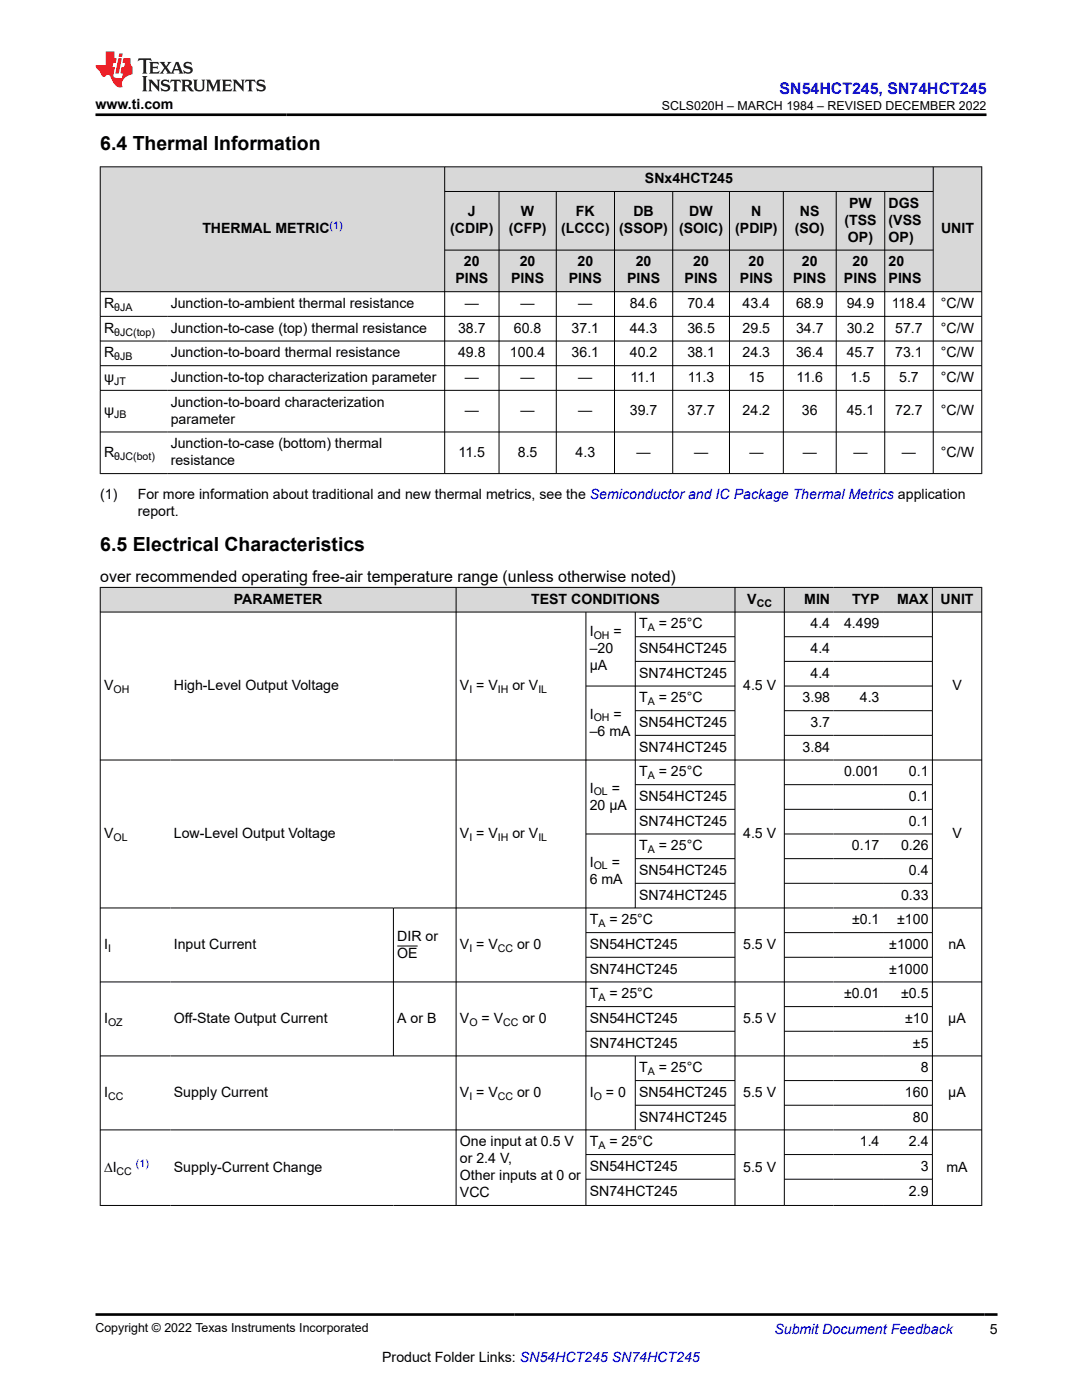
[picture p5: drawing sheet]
<svg xmlns="http://www.w3.org/2000/svg" width="216mm" height="279mm" viewBox="0 0 216 279" stroke-linecap="round" stroke-linejoin="round" font-family="sans-serif">
<defs><g id="words">
<g font-size="3.9">
<text x="20" y="29.9">6.4 Thermal Information</text>
<text x="20" y="110">6.5 Electrical Characteristics</text>
</g>
<text font-size="3.2" fill="#00f" x="155.6" y="18.7">SN54HCT245, SN74HCT245</text>
<text font-size="3.2" x="20" y="116.2">over recommended operating free-air temperature range (unless otherwise noted)</text>
<g font-size="2.8">
<text x="19.1" y="21.8">www.ti.com</text>
<text x="128.7" y="36.6">SNx4HCT245</text>
<text x="169.4" y="41.5">PW</text>
<text x="177.3" y="41.5">DGS</text>
<text x="40.4" y="46.6">THERMAL METRIC</text>
<text x="89.8" y="46.6">(CDIP)</text>
<text x="93.4" y="43.2">J</text>
<text x="101.5" y="46.6">(CFP)</text>
<text x="104" y="43.2">W</text>
<text x="112" y="46.6">(LCCC)</text>
<text x="114.9" y="43.2">FK</text>
<text x="123.6" y="46.6">(SSOP)</text>
<text x="126.4" y="43.2">DB</text>
<text x="135.5" y="46.6">(SOIC)</text>
<text x="137.5" y="43.2">DW</text>
<text x="146.7" y="46.6">(PDIP)</text>
<text x="149.9" y="43.2">N</text>
<text x="158.6" y="46.6">(SO)</text>
<text x="159.6" y="43.2">NS</text>
<text x="168.5" y="44.9">(TSS</text>
<text x="177.3" y="44.9">(VSS</text>
<text x="187.8" y="46.6">UNIT</text>
<text x="92.6" y="53.2">20</text>
<text x="103.7" y="53.2">20</text>
<text x="115.2" y="53.2">20</text>
<text x="126.9" y="53.2">20</text>
<text x="138.3" y="53.2">20</text>
<text x="149.4" y="53.2">20</text>
<text x="160" y="53.2">20</text>
<text x="169.2" y="48.3">OP)</text>
<text x="170.1" y="53.2">20</text>
<text x="177.3" y="48.3">OP)</text>
<text x="177.3" y="53.2">20</text>
<text x="90.9" y="56.6">PINS</text>
<text x="102" y="56.6">PINS</text>
<text x="113.5" y="56.6">PINS</text>
<text x="125.1" y="56.6">PINS</text>
<text x="136.6" y="56.6">PINS</text>
<text x="147.6" y="56.6">PINS</text>
<text x="158.3" y="56.6">PINS</text>
<text x="168.4" y="56.6">PINS</text>
<text x="177.3" y="56.6">PINS</text>
<text x="20.8" y="61.5">R</text>
<text x="34.1" y="61.5">Junction-to-ambient thermal resistance</text>
<text x="92.7" y="61.5">—</text>
<text x="103.9" y="61.5">—</text>
<text x="115.4" y="61.5">—</text>
<text x="125.7" y="61.5">84.6</text>
<text x="137.2" y="61.5">70.4</text>
<text x="148.2" y="61.5">43.4</text>
<text x="158.8" y="61.5">68.9</text>
<text x="169" y="61.5">94.9</text>
<text x="178" y="61.5">118.4</text>
<text x="187.8" y="61.5">°C/W</text>
<text x="20.8" y="66.4">R</text>
<text x="20.8" y="71.3">R</text>
<text x="34.1" y="66.4">Junction-to-case (top) thermal resistance</text>
<text x="34.1" y="71.3">Junction-to-board thermal resistance</text>
<text x="91.4" y="66.4">38.7</text>
<text x="91.4" y="71.3">49.8</text>
<text x="101.8" y="71.3">100.4</text>
<text x="102.5" y="66.4">60.8</text>
<text x="114.1" y="66.4">37.1</text>
<text x="114.1" y="71.3">36.1</text>
<text x="125.7" y="66.4">44.3</text>
<text x="125.7" y="71.3">40.2</text>
<text x="137.2" y="66.4">36.5</text>
<text x="137.2" y="71.3">38.1</text>
<text x="148.2" y="66.4">29.5</text>
<text x="148.2" y="71.3">24.3</text>
<text x="158.8" y="66.4">34.7</text>
<text x="158.8" y="71.3">36.4</text>
<text x="169" y="66.4">30.2</text>
<text x="169" y="71.3">45.7</text>
<text x="178.6" y="66.4">57.7</text>
<text x="178.6" y="71.3">73.1</text>
<text x="187.8" y="66.4">°C/W</text>
<text x="187.8" y="71.3">°C/W</text>
<text x="20.8" y="76.3">ψ</text>
<text x="34.1" y="76.3">Junction-to-top characterization parameter</text>
<text x="92.7" y="76.3">—</text>
<text x="103.9" y="76.3">—</text>
<text x="115.4" y="76.3">—</text>
<text x="125.8" y="76.3">11.1</text>
<text x="137.3" y="76.3">11.3</text>
<text x="149.4" y="76.3">15</text>
<text x="158.9" y="76.3">11.6</text>
<text x="169.7" y="76.3">1.5</text>
<text x="179.4" y="76.3">5.7</text>
<text x="187.8" y="76.3">°C/W</text>
<text x="20.8" y="82.9">ψ</text>
<text x="34.1" y="81.2">Junction-to-board characterization</text>
<text x="92.7" y="82.9">—</text>
<text x="103.9" y="82.9">—</text>
<text x="115.4" y="82.9">—</text>
<text x="125.7" y="82.9">39.7</text>
<text x="137.2" y="82.9">37.7</text>
<text x="148.2" y="82.9">24.2</text>
<text x="160" y="82.9">36</text>
<text x="169" y="82.9">45.1</text>
<text x="178.6" y="82.9">72.7</text>
<text x="187.8" y="82.9">°C/W</text>
<text x="34.1" y="84.6">parameter</text>
<text x="34.1" y="89.5">Junction-to-case (bottom) thermal</text>
<text x="20.8" y="91.2">R</text>
<text x="34.1" y="92.9">resistance</text>
<text x="91.5" y="91.2">11.5</text>
<text x="103.3" y="91.2">8.5</text>
<text x="114.8" y="91.2">4.3</text>
<text x="127" y="91.2">—</text>
<text x="138.5" y="91.2">—</text>
<text x="149.5" y="91.2">—</text>
<text x="160.2" y="91.2">—</text>
<text x="170.3" y="91.2">—</text>
<text x="180" y="91.2">—</text>
<text x="187.8" y="91.2">°C/W</text>
<text x="20" y="99.7">(1)</text>
<text x="27.5" y="99.7">For more information about traditional and new thermal metrics, see the Semiconductor and IC Package Thermal Metrics application</text>
<text x="27.5" y="103.1">report.</text>
<text x="46.7" y="120.5">PARAMETER</text>
<text x="106" y="120.5">TEST CONDITIONS</text>
<text x="127.5" y="125.4">T</text>
<text x="131.4" y="125.4">= 25°C</text>
<text x="149.1" y="120.5">V</text>
<text x="160.5" y="120.5">MIN</text>
<text x="161.7" y="125.4">4.4</text>
<text x="168.4" y="125.4">4.499</text>
<text x="170" y="120.5">TYP</text>
<text x="179" y="120.5">MAX</text>
<text x="187.7" y="120.5">UNIT</text>
<text x="117.7" y="127">I</text>
<text x="117.7" y="130.3">–20</text>
<text x="122.4" y="127">=</text>
<text x="127.5" y="130.3">SN54HCT245</text>
<text x="161.7" y="130.3">4.4</text>
<text x="20.8" y="137.7">V</text>
<text x="34.7" y="137.7">High-Level Output Voltage</text>
<text x="91.8" y="137.7">V = V</text>
<text x="102.2" y="137.7">or V</text>
<text x="117.7" y="133.7">µA</text>
<text x="127.5" y="135.3">SN74HCT245</text>
<text x="148.3" y="137.7">4.5 V</text>
<text x="161.7" y="135.3">4.4</text>
<text x="190" y="137.7">V</text>
<text x="117.7" y="143.4">I</text>
<text x="122.4" y="143.4">=</text>
<text x="127.5" y="140.2">T</text>
<text x="131.4" y="140.2">= 25°C</text>
<text x="160.2" y="140.2">3.98</text>
<text x="171.6" y="140.2">4.3</text>
<text x="117.7" y="146.8">–6 mA</text>
<text x="127.5" y="145.1">SN54HCT245</text>
<text x="161.7" y="145.1">3.7</text>
<text x="127.5" y="150">SN74HCT245</text>
<text x="127.5" y="155">T</text>
<text x="131.4" y="155">= 25°C</text>
<text x="160.2" y="150">3.84</text>
<text x="168.4" y="155">0.001</text>
<text x="181.4" y="155">0.1</text>
<text x="117.7" y="161.6">20 µA</text>
<text x="117.7" y="158.2">I</text>
<text x="122.1" y="158.2">=</text>
<text x="127.5" y="159.9">SN54HCT245</text>
<text x="181.4" y="159.9">0.1</text>
<text x="20.8" y="167.3">V</text>
<text x="34.7" y="167.3">Low-Level Output Voltage</text>
<text x="91.8" y="167.3">V = V</text>
<text x="102.2" y="167.3">or V</text>
<text x="127.5" y="164.8">SN74HCT245</text>
<text x="148.3" y="167.3">4.5 V</text>
<text x="181.4" y="164.8">0.1</text>
<text x="190" y="167.3">V</text>
<text x="117.7" y="172.9">I</text>
<text x="122.1" y="172.9">=</text>
<text x="127.5" y="169.7">T</text>
<text x="131.4" y="169.7">= 25°C</text>
<text x="170" y="169.7">0.17</text>
<text x="179.8" y="169.7">0.26</text>
<text x="117.7" y="176.3">6 mA</text>
<text x="127.5" y="174.6">SN54HCT245</text>
<text x="127.5" y="179.6">SN74HCT245</text>
<text x="179.8" y="179.6">0.33</text>
<text x="181.4" y="174.6">0.4</text>
<text x="117.7" y="184.5">T</text>
<text x="121.6" y="184.5">= 25°C</text>
<text x="170" y="184.5">±0.1</text>
<text x="179" y="184.5">±100</text>
<text x="20.8" y="189.4">I</text>
<text x="34.7" y="189.4">Input Current</text>
<text x="79.3" y="187.7">DIR or</text>
<text x="79.3" y="191.1">OE</text>
<text x="91.8" y="189.4">V = V</text>
<text x="103.2" y="189.4">or 0</text>
<text x="117.7" y="189.4">SN54HCT245</text>
<text x="148.3" y="189.4">5.5 V</text>
<text x="177.5" y="189.4">±1000</text>
<text x="189.2" y="189.4">nA</text>
<text x="117.7" y="194.3">SN74HCT245</text>
<text x="177.5" y="194.3">±1000</text>
<text x="117.7" y="199.2">T</text>
<text x="121.6" y="199.2">= 25°C</text>
<text x="168.5" y="199.2">±0.01</text>
<text x="179.8" y="199.2">±0.5</text>
<text x="20.8" y="204.2">I</text>
<text x="34.7" y="204.2">Off-State Output Current</text>
<text x="79.3" y="204.2">A or B</text>
<text x="91.8" y="204.2">V</text>
<text x="96.1" y="204.2">= V</text>
<text x="104.2" y="204.2">or 0</text>
<text x="117.7" y="204.2">SN54HCT245</text>
<text x="117.7" y="209.1">SN74HCT245</text>
<text x="148.3" y="204.2">5.5 V</text>
<text x="180.6" y="204.2">±10</text>
<text x="182.2" y="209.1">±5</text>
<text x="189.2" y="204.2">µA</text>
<text x="127.5" y="214">T</text>
<text x="131.4" y="214">= 25°C</text>
<text x="183.7" y="214">8</text>
<text x="20.8" y="218.9">I</text>
<text x="34.7" y="218.9">Supply Current</text>
<text x="91.8" y="218.9">V = V</text>
<text x="103.2" y="218.9">or 0</text>
<text x="117.7" y="218.9">I</text>
<text x="120.9" y="218.9">= 0</text>
<text x="127.5" y="218.9">SN54HCT245</text>
<text x="148.3" y="218.9">5.5 V</text>
<text x="180.6" y="218.9">160</text>
<text x="189.2" y="218.9">µA</text>
<text x="127.5" y="223.8">SN74HCT245</text>
<text x="182.1" y="223.8">80</text>
<text x="20.8" y="233.8">∆I</text>
<text x="34.7" y="233.8">Supply-Current Change</text>
<text x="91.8" y="228.8">One input at 0.5 V</text>
<text x="91.8" y="232.2">or 2.4 V,</text>
<text x="117.7" y="228.8">T</text>
<text x="117.7" y="233.7">SN54HCT245</text>
<text x="121.6" y="228.8">= 25°C</text>
<text x="148.3" y="233.8">5.5 V</text>
<text x="171.6" y="228.8">1.4</text>
<text x="181.4" y="228.8">2.4</text>
<text x="183.7" y="233.7">3</text>
<text x="188.9" y="233.8">mA</text>
<text x="91.8" y="235.5">Other inputs at 0 or</text>
<text x="91.8" y="238.9">VCC</text>
<text x="117.7" y="238.8">SN74HCT245</text>
<text x="181.4" y="238.8">2.9</text>
<text x="197.5" y="266.1">5</text>
<text x="76.3" y="271.7">Product Folder Links: SN54HCT245 SN74HCT245</text>
</g>
<text font-size="2.8" fill="#00f" x="154.5" y="266.2">Submit Document Feedback</text>
<g font-size="2.5">
<text x="132.1" y="21.9">SCLS020H – MARCH 1984 – REVISED DECEMBER 2022</text>
<text x="19.1" y="265.9">Copyright © 2022 Texas Instruments Incorporated</text>
</g>
<g font-size="2.1" fill="#00f">
<text x="65.8" y="45.6">(1)</text>
<text x="27.1" y="232.9">(1)</text>
</g>
<g font-size="2.1">
<text x="22.8" y="62.1">θJA</text>
<text x="22.8" y="67">θJC(top)</text>
<text x="22.8" y="71.9">θJB</text>
<text x="22.8" y="76.8">JT</text>
<text x="22.8" y="83.4">JB</text>
<text x="22.8" y="91.7">θJC(bot)</text>
<text x="129.3" y="126">A</text>
<text x="151" y="121.1">CC</text>
<text x="118.5" y="127.5">OH</text>
<text x="22.6" y="138.3">OH</text>
<text x="93.7" y="138.3">I</text>
<text x="99.3" y="138.3">IH</text>
<text x="107.4" y="138.3">IL</text>
<text x="118.5" y="144">OH</text>
<text x="129.3" y="140.8">A</text>
<text x="129.3" y="155.5">A</text>
<text x="118.5" y="158.7">OL</text>
<text x="22.6" y="167.8">OL</text>
<text x="93.7" y="167.8">I</text>
<text x="99.3" y="167.8">IH</text>
<text x="107.4" y="167.8">IL</text>
<text x="118.5" y="173.5">OL</text>
<text x="129.3" y="170.3">A</text>
<text x="119.4" y="185">A</text>
<text x="21.6" y="190">I</text>
<text x="93.7" y="190">I</text>
<text x="99.3" y="190">CC</text>
<text x="119.4" y="199.8">A</text>
<text x="21.6" y="204.7">OZ</text>
<text x="93.7" y="204.7">O</text>
<text x="100.4" y="204.7">CC</text>
<text x="129.3" y="214.6">A</text>
<text x="21.6" y="219.5">CC</text>
<text x="93.7" y="219.5">I</text>
<text x="99.3" y="219.5">CC</text>
<text x="118.5" y="219.5">O</text>
<text x="119.4" y="229.3">A</text>
<text x="23.3" y="234.4">CC</text>
</g>
</g></defs>
<g fill="#d8d8d8">
<path d="M20 33.3h175.9v4.9h-175.9z" fill-rule="evenodd"/>
<path d="M20.1 33.4h68.6v24.8h-68.6z" fill-rule="evenodd"/>
<path d="M88.8 33.4h97.4v4.8h-97.4z" fill-rule="evenodd"/>
<path d="M186.3 33.4h9.5v24.8h-9.5z" fill-rule="evenodd"/>
<path d="M88.8 38.3h10.7v11.5h-10.7z" fill-rule="evenodd"/>
<path d="M99.6 38.3h11.3v11.5h-11.3z" fill-rule="evenodd"/>
<path d="M111.1 38.3h11.5v11.5h-11.5z" fill-rule="evenodd"/>
<path d="M122.7 38.3h11.5v11.5h-11.5z" fill-rule="evenodd"/>
<path d="M134.3 38.3h11.2v11.5h-11.2z" fill-rule="evenodd"/>
<path d="M145.6 38.3h10.6v11.5h-10.6z" fill-rule="evenodd"/>
<path d="M156.4 38.3h10.4v11.5h-10.4z" fill-rule="evenodd"/>
<path d="M166.9 38.3h9.6v11.5h-9.6z" fill-rule="evenodd"/>
<path d="M176.6 38.3h9.6v11.5h-9.6z" fill-rule="evenodd"/>
<path d="M88.8 50h10.7v8.2h-10.7z" fill-rule="evenodd"/>
<path d="M99.6 50h11.3v8.2h-11.3z" fill-rule="evenodd"/>
<path d="M111.1 50h11.5v8.2h-11.5z" fill-rule="evenodd"/>
<path d="M122.7 50h11.5v8.2h-11.5z" fill-rule="evenodd"/>
<path d="M134.3 50h11.2v8.2h-11.2z" fill-rule="evenodd"/>
<path d="M145.6 50h10.6v8.2h-10.6z" fill-rule="evenodd"/>
<path d="M156.4 50h10.4v8.2h-10.4z" fill-rule="evenodd"/>
<path d="M166.9 50h9.6v8.2h-9.6z" fill-rule="evenodd"/>
<path d="M176.6 50h9.6v8.2h-9.6z" fill-rule="evenodd"/>
</g>
<g fill="none" stroke="#000" stroke-width=".2">
<path d="M19.9 33.3h176.1M20 33.2v61.4M88.7 33.2v61.4M88.7 38.2h97.6M99.6 38.2v56.4M111 38.2v56.4M122.6 38.2v56.4M134.2 38.2v56.4M145.6 38.2v56.4M156.3 38.2v56.4M166.9 38.2v56.4M176.5 38.2v56.4"/>
<path d="M186.2 33.2v61.4M195.9 33.2v61.4M19.9 58.2h176.1M88.7 49.9h97.6M19.9 63.1h176.1M19.9 68.1h176.1M19.9 73h176.1M19.9 77.9h176.1M19.9 86.2h176.1M19.9 94.5h176.1"/>
</g>
<g fill="#d8d8d8">
<path d="M20 117.2h175.9v4.9h-175.9z" fill-rule="evenodd"/>
<path d="M20.1 117.3h70.8v4.8h-70.8z" fill-rule="evenodd"/>
<path d="M91.1 117.3h55.5v4.8h-55.5z" fill-rule="evenodd"/>
<path d="M146.7 117.3h9.7v4.8h-9.7z" fill-rule="evenodd"/>
<path d="M156.6 117.3h9.8v4.8h-9.8z" fill-rule="evenodd"/>
<path d="M166.4 117.3h9.8v4.8h-9.8z" fill-rule="evenodd"/>
<path d="M176.2 117.3h9.8v4.8h-9.8z" fill-rule="evenodd"/>
<path d="M186.1 117.3h9.7v4.8h-9.7z" fill-rule="evenodd"/>
</g>
<g fill="none" stroke="#000" stroke-width=".2">
<path d="M19.9 117.2h176.1M20 117.2v123.4M91 117.2v123.4M146.7 117.2v123.4M156.5 117.2v123.4M186.1 117.2v123.4M195.9 117.2v123.4M19.9 122.1h176.1M116.9 122.1v118.5M116.9 136.9h29.8M126.8 122.1v59.2M126.8 127.1h19.9"/>
<path d="M126.8 132h19.9M156.5 136.9h29.6M156.5 127.1h29.6M156.5 132h29.6M19.9 151.7h176.1M126.8 141.8h19.9M126.8 146.8h19.9M126.8 156.6h19.9M156.5 141.8h29.6M156.5 146.8h29.6M156.5 156.6h29.6M126.8 161.5h19.9"/>
<path d="M126.8 171.4h19.9M126.8 176.3h19.9M146.7 166.4h-29.8M156.5 166.4h29.6M156.5 161.5h29.6M156.5 171.4h29.6M156.5 176.3h29.6M19.9 181.2h176.1M19.9 196h176.1M78.5 181.2v29.6M79.3 188.8h4M116.9 186.1h29.8"/>
<path d="M116.9 191h29.8M156.5 186.1h29.6M156.5 191h29.6M19.9 210.7h176.1M116.9 200.9h29.8M116.9 205.8h29.8M126.8 210.7v14.9M126.8 215.7h19.9M156.5 200.9h29.6M156.5 205.8h29.6M156.5 215.7h29.6M19.9 225.5h176.1"/>
<path d="M116.9 230.4h29.8M116.9 235.3h29.8M126.8 220.6h19.9M156.5 220.6h29.6M156.5 230.4h29.6M156.5 235.3h29.6M19.9 240.6h176.1"/>
</g>
<path d="M27.7 11.6l-.2 .6 .5-.2h.6v.1v2.2l-.2 .4h1l-.2-.4v-2.2v-.1h.5l.5 .2-.1-.6zM29.8 12.4l.2 .3v1.6l-.2 .4h1.9l.1-.6a1.08 1.08 0 0 1-1.3 .2v-.7h.6l.4 .2v-.7l-.4 .2h-.6v-.5l.2-.2a1 1 0 0 1 1 .3l-.1-.5zM31.8 12.4l1 1.1-1 1.2h.9l-.2-.2 .4-.8 .5 .8-.2 .2h1.6l-.2-.2 .1-.5h1l.1 .5-.1 .2h.9l-.2-.4-.8-1.9h-.5l-1 2.1-.8-1.1 .9-1h-.8l.2 .2-.5 .6-.3-.6 .1-.2zM35.2 12.8l.4 1h-.8zM36.8 12.5a.65 .65 0 0 0-.2 .7 .65 .65 0 0 0 .6 .5l.7 .1 .1 .3a.79 .79 0 0 1-.7 .4 .79 .79 0 0 1-.7-.5l.1 .7 .2-.1a.93 .93 0 0 0 1.1 0 .93 .93 0 0 0 .4-.9 1.46 1.46 0 0 0-1.2-.6l-.1-.3a1.09 1.09 0 0 1 1.2 .2l-.2-.6-.1 .1-.6-.2zM28.4 15.2l.2 .4v2.2l-.2 .4h1l-.2-.4v-2.2l.2-.4zM29.6 15.9l.2 .4v1.5l-.2 .4h.8l-.3-.4v-1.3l1.7 1.8v-2l.2-.4h-.8l.2 .2 .1 1.1-1.2-1.3zM32.3 16a.65 .65 0 0 0-.2 .8 .65 .65 0 0 0 .7 .4l.6 .2 .1 .2a.79 .79 0 0 1-.7 .4 .79 .79 0 0 1-.7-.5l.1 .7 .2-.1a.93 .93 0 0 0 1.1 .1 .93 .93 0 0 0 .4-1 1.46 1.46 0 0 0-1.2-.5l-.1-.4a1.09 1.09 0 0 1 1.2 .2l-.2-.6-.1 .1-.6-.1zM34.1 15.9l-.1 .6a.63 .63 0 0 1 .7-.3l.1 1.6-.3 .4h1l-.2-.4v-1.6a.66 .66 0 0 1 .8 .3l-.1-.6zM36.2 15.9l.2 .4v1.5l-.2 .4h.9l-.2-.2v-.7h.5l.1 .2a.79 .79 0 0 0 1.2 .6l-1-.9a.61 .61 0 0 0 .6-.6 .61 .61 0 0 0-.5-.7zM36.9 16.2h.2a.47 .47 0 0 1 .5 .1 .47 .47 0 0 1 .1 .5l-.2 .1-.6 .1zM38.5 15.9l.2 .2a2.27 2.27 0 0 0 .4 2 1.04 1.04 0 0 0 1.7-.7v-1.3l.2-.2h-.8l.2 .4v1.1a.6 .6 0 0 1-.6 .6 .6 .6 0 0 1-.6-.6v-1.1l.3-.4zM41.1 15.9l.2 .4v1.5l-.2 .4h.7l-.2-.4v-1.4l.9 1.9 .8-1.9v1.4l-.2 .4h1l-.3-.4v-1.5l.3-.4h-.8l-.7 1.5-.7-1.5zM44.3 15.9l.2 .4v1.5l-.2 .4h1.9l.1-.6a1.09 1.09 0 0 1-1.3 .2v-.7h.6l.4 .2v-.6l-.4 .2h-.6v-.6l.2-.1a1.01 1.01 0 0 1 1 .3l-.1-.6zM46.4 15.9l.3 .4v1.5l-.3 .4h.8l-.2-.4v-1.3l1.6 1.8v-2l.2-.4h-.7l.2 .2v1.1l-1.2-1.3zM49 15.9l-.1 .6a.63 .63 0 0 1 .8-.3v1.6l-.3 .4h1l-.2-.4v-1.6a.66 .66 0 0 1 .8 .3l-.1-.6zM51.4 16a.65 .65 0 0 0-.2 .8 .65 .65 0 0 0 .6 .4l.6 .2 .2 .2a.79 .79 0 0 1-.8 .4 .79 .79 0 0 1-.6-.5l.1 .7 .2-.1a.93 .93 0 0 0 1 .1 .93 .93 0 0 0 .5-1 1.46 1.46 0 0 0-1.3-.5l-.1-.4a1.09 1.09 0 0 1 1.3 .2l-.2-.6-.2 .1-.5-.1z" fill="#231f20"/>
<path d="M21.1 10.3v2.7h-2.1l.1 .4 .9 1a.95 .95 0 0 0 .9 .9 .59 .59 0 0 1 .6-.4 .59 .59 0 0 1 .5 .3l.4 .8a1.59 1.59 0 0 0 2.1 1.4 1.61 1.61 0 0 1 1-2.3l1-.3-.1-1.5a1.59 1.59 0 0 1-.4-1.7h-1.4l-.2 .9h.5l-.1 .9h-.5l-.2 .9v.3l.4 .1-.2 .9h-.6a.73 .73 0 0 1-1.1-.7l.3-1.5h-.5l.2-.9h.5l.2-.9h-.5v-1.3zM23.6 11.6l-.6 3.1h.7l.6-3.1zM23.8 10.7l-.1 .6h.7l.1-.6z" fill="#ed1c24"/>
<path d="M19.1 22.9h177.8M19.1 262.3h179.9" fill="none" stroke="#000" stroke-width=".53"/>
<use href="#words"/>
</svg>
